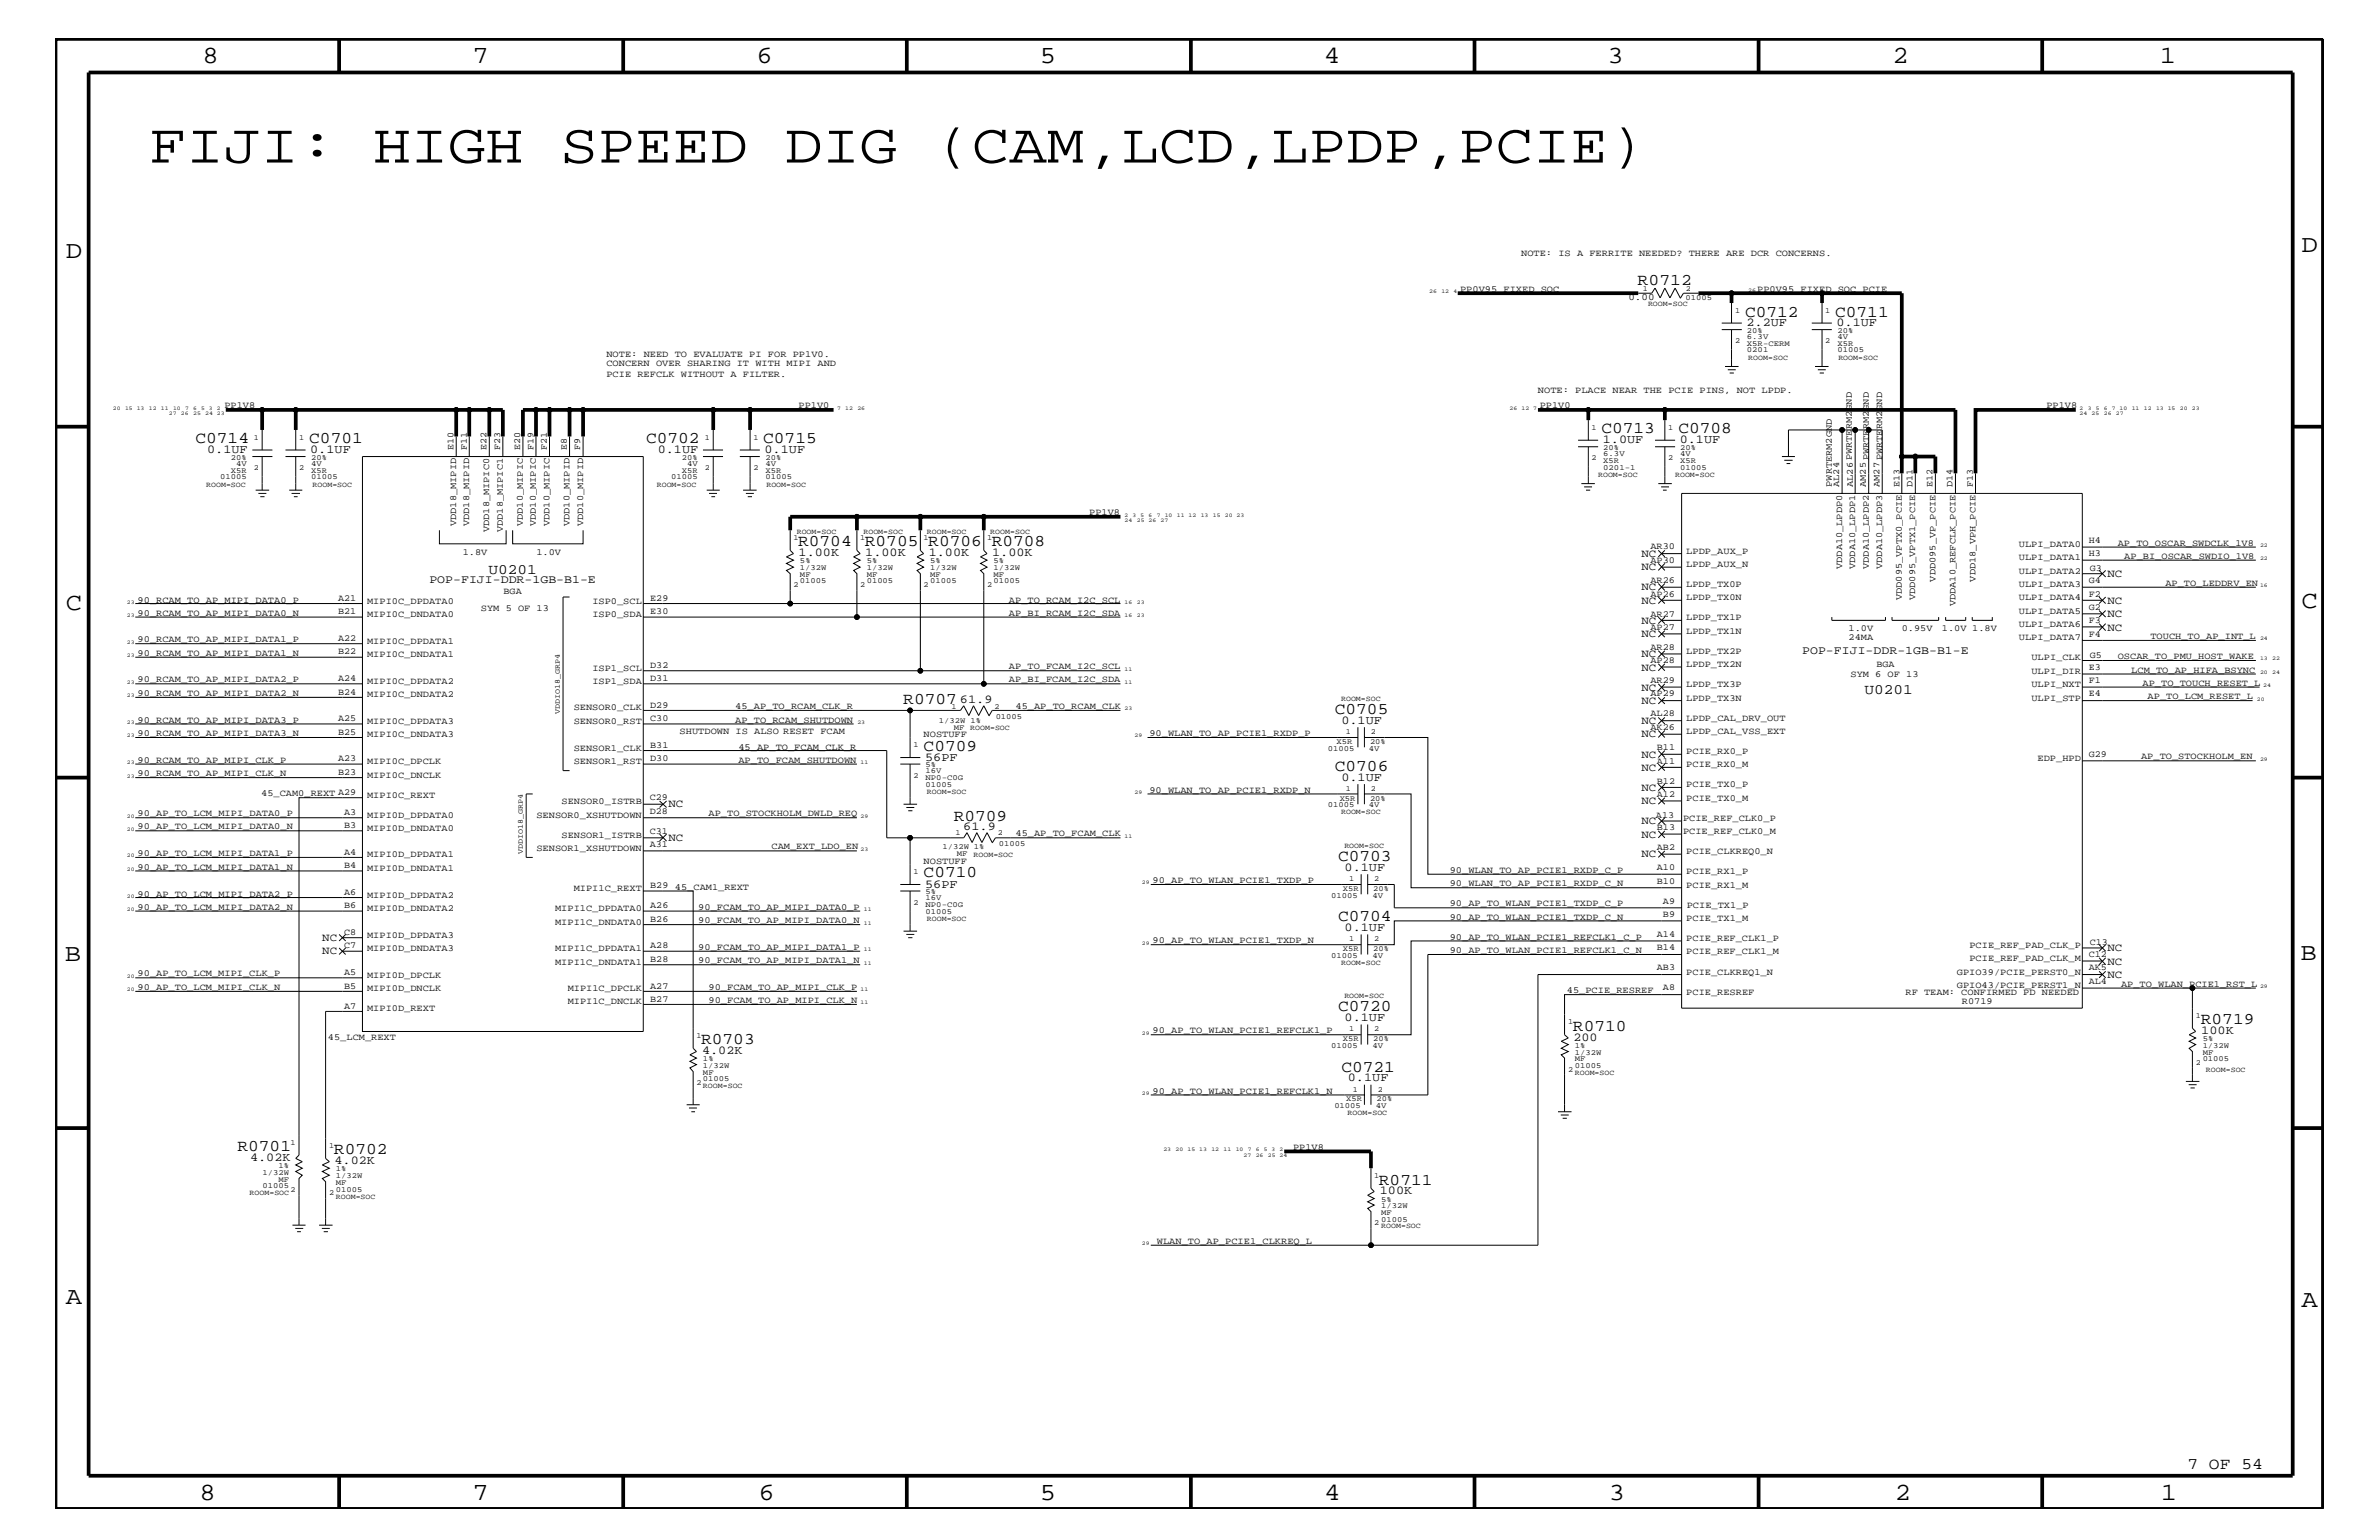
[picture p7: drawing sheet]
<svg xmlns="http://www.w3.org/2000/svg" width="432mm" height="279mm" viewBox="0 0 432 279" stroke-linecap="round" stroke-linejoin="round" font-family="sans-serif">
<defs><g id="words">
<text font-size="10.2" x="27" y="29.5">FIJI: HIGH SPEED DIG (CAM,LCD,LPDP,PCIE)</text>
<g font-size="4.5">
<text x="36.7" y="11.5">8</text>
<text x="85.8" y="11.5">7</text>
<text x="137.3" y="11.5">6</text>
<text x="188.7" y="11.5">5</text>
<text x="240.3" y="11.5">4</text>
<text x="291.8" y="11.5">3</text>
<text x="343.5" y="11.5">2</text>
<text x="392" y="11.5">1</text>
<text x="11.9" y="46.8">D</text>
<text x="417.7" y="45.7">D</text>
<text x="11.9" y="110.6">C</text>
<text x="417.7" y="110.3">C</text>
<text x="11.8" y="174.3">B</text>
<text x="417.6" y="174.2">B</text>
<text x="11.9" y="236.7">A</text>
<text x="417.7" y="237.1">A</text>
<text x="36.2" y="272.1">8</text>
<text x="85.8" y="272.1">7</text>
<text x="137.7" y="272.1">6</text>
<text x="188.7" y="272.1">5</text>
<text x="240.4" y="272.1">4</text>
<text x="292" y="272.1">3</text>
<text x="343.9" y="272.1">2</text>
<text x="392.2" y="272.1">1</text>
</g>
<g font-size="3">
<text x="297.2" y="51.7">R0712</text>
<text x="316.7" y="57.4">C0712</text>
<text x="333.1" y="57.4">C0711</text>
<text x="35.5" y="80.5">C0714</text>
<text x="56.1" y="80.5">C0701</text>
<text x="117.3" y="80.5">C0702</text>
<text x="138.5" y="80.5">C0715</text>
<text x="290.7" y="78.6">C0713</text>
<text x="304.6" y="78.6">C0708</text>
<text x="144.9" y="99.1">R0704</text>
<text x="157" y="99.1">R0705</text>
<text x="168.5" y="99.1">R0706</text>
<text x="180" y="99.1">R0708</text>
<text x="164" y="127.7">R0707</text>
<text x="242.3" y="129.6">C0705</text>
<text x="167.6" y="136.2">C0709</text>
<text x="242.3" y="139.8">C0706</text>
<text x="173.1" y="149">R0709</text>
<text x="167.6" y="159.2">C0710</text>
<text x="242.9" y="156.2">C0703</text>
<text x="242.9" y="167.1">C0704</text>
<text x="242.9" y="183.5">C0720</text>
<text x="399.5" y="185.8">R0719</text>
<text x="127.3" y="189.4">R0703</text>
<text x="285.5" y="187">R0710</text>
<text x="243.5" y="194.4">C0721</text>
<text x="43.1" y="208.8">R0701</text>
<text x="60.6" y="209.4">R0702</text>
<text x="250.3" y="214.9">R0711</text>
<text x="397" y="266.5">7 OF 54</text>
</g>
<g font-size="2.6">
<text x="88.6" y="104.1">U0201</text>
<text x="338.4" y="125.9">U0201</text>
</g>
<g font-size="2.2">
<text x="317" y="59.2">2.2UF</text>
<text x="333.3" y="59.2">0.1UF</text>
<text x="37.6" y="82.2">0.1UF</text>
<text x="56.3" y="82.2">0.1UF</text>
<text x="119.4" y="82.2">0.1UF</text>
<text x="138.8" y="82.2">0.1UF</text>
<text x="290.9" y="80.5">1.0UF</text>
<text x="304.9" y="80.5">0.1UF</text>
<text x="144.9" y="101">1.00K</text>
<text x="157.1" y="101">1.00K</text>
<text x="168.6" y="101">1.00K</text>
<text x="180.1" y="101">1.00K</text>
<text x="174.2" y="127.6">61.9</text>
<text x="243.5" y="131.3">0.1UF</text>
<text x="167.9" y="138">56PF</text>
<text x="243.5" y="141.7">0.1UF</text>
<text x="174.8" y="150.7">61.9</text>
<text x="167.9" y="161.1">56PF</text>
<text x="244.1" y="158">0.1UF</text>
<text x="244.1" y="168.9">0.1UF</text>
<text x="244.1" y="185.3">0.1UF</text>
<text x="127.4" y="191.2">4.02K</text>
<text x="285.6" y="188.8">200</text>
<text x="399.5" y="187.6">100K</text>
<text x="244.6" y="196.2">0.1UF</text>
<text x="45.4" y="210.7">4.02K</text>
<text x="60.7" y="211.3">4.02K</text>
<text x="250.4" y="216.7">100K</text>
</g>
<g font-size="2.1">
<text x="77.9" y="105.9">POP-FIJI-DDR-1GB-B1-E</text>
<text x="327.1" y="118.6">POP-FIJI-DDR-1GB-B1-E</text>
</g>
<g font-size="2">
<text x="297.9" y="101">NC</text>
<text x="297.9" y="103.5">NC</text>
<text x="297.9" y="107.1">NC</text>
<text x="382.5" y="104.7">NC</text>
<text x="297.9" y="109.5">NC</text>
<text x="297.9" y="113.1">NC</text>
<text x="382.5" y="112">NC</text>
<text x="382.5" y="109.5">NC</text>
<text x="297.9" y="115.6">NC</text>
<text x="297.9" y="119.2">NC</text>
<text x="382.5" y="114.4">NC</text>
<text x="297.9" y="121.7">NC</text>
<text x="297.9" y="125.3">NC</text>
<text x="297.9" y="127.7">NC</text>
<text x="297.9" y="131.3">NC</text>
<text x="297.9" y="133.8">NC</text>
<text x="297.9" y="137.4">NC</text>
<text x="297.9" y="139.8">NC</text>
<text x="297.9" y="143.5">NC</text>
<text x="121.3" y="146.5">NC</text>
<text x="297.9" y="145.9">NC</text>
<text x="297.9" y="149.5">NC</text>
<text x="121.3" y="152.6">NC</text>
<text x="297.9" y="152">NC</text>
<text x="297.9" y="155.6">NC</text>
<text x="58.5" y="170.7">NC</text>
<text x="58.5" y="173.2">NC</text>
<text x="382.5" y="172.6">NC</text>
<text x="382.5" y="175">NC</text>
<text x="382.5" y="177.4">NC</text>
</g>
<text font-size="1.8" x="295.6" y="54.4">0.00</text>
<g font-size="1.7">
<text x="276.1" y="46.5">NOTE: IS A FERRITE NEEDED? THERE ARE DCR CONCERNS.</text>
<text x="265" y="52.9">PP0V95_FIXED_SOC</text>
<text x="318.9" y="52.9">PP0V95_FIXED_SOC_PCIE</text>
<text x="110.1" y="64.7">NOTE: NEED TO EVALUATE PI FOR PP1V0.</text>
<text x="110.1" y="66.5">CONCERN OVER SHARING IT WITH MIPI AND</text>
<text x="110.1" y="68.4">PCIE REFCLK WITHOUT A FILTER.</text>
<text x="279.1" y="71.3">NOTE: PLACE NEAR THE PCIE PINS, NOT LPDP.</text>
<text x="40.7" y="74.1">PP1V8</text>
<text x="144.9" y="74.1">PP1V0</text>
<text x="279.5" y="74.1">PP1V0</text>
<text x="371.4" y="74.1">PP1V8</text>
<text x="82.3" y="81.6" transform="rotate(-90 82.3 81.6)">E10</text>
<text x="84.8" y="81.6" transform="rotate(-90 84.8 81.6)">F11</text>
<text x="88.3" y="81.6" transform="rotate(-90 88.3 81.6)">E22</text>
<text x="90.8" y="81.6" transform="rotate(-90 90.8 81.6)">F23</text>
<text x="94.4" y="81.6" transform="rotate(-90 94.4 81.6)">E20</text>
<text x="96.9" y="81.6" transform="rotate(-90 96.9 81.6)">F19</text>
<text x="99.2" y="81.7" transform="rotate(-90 99.2 81.7)">F21</text>
<text x="102.9" y="81.6" transform="rotate(-90 102.9 81.6)">E8</text>
<text x="105.3" y="81.6" transform="rotate(-90 105.3 81.6)">F9</text>
<text x="339.2" y="83.5" transform="rotate(-90 339.2 83.5)">PWRTERM2GND</text>
<text x="341.6" y="83.5" transform="rotate(-90 341.6 83.5)">PWRTERM2GND</text>
<text x="332.5" y="88.3" transform="rotate(-90 332.5 88.3)">PWRTERM2GND</text>
<text x="333.8" y="88.3" transform="rotate(-90 333.8 88.3)">AL24</text>
<text x="336.3" y="88.3" transform="rotate(-90 336.3 88.3)">AL26 PWRTERM2GND</text>
<text x="338.7" y="88.3" transform="rotate(-90 338.7 88.3)">AM25</text>
<text x="341.1" y="88.3" transform="rotate(-90 341.1 88.3)">AM27</text>
<text x="344.8" y="88.3" transform="rotate(-90 344.8 88.3)">E13</text>
<text x="347.1" y="88.3" transform="rotate(-90 347.1 88.3)">D11</text>
<text x="350.8" y="88.3" transform="rotate(-90 350.8 88.3)">E12</text>
<text x="354.4" y="88.3" transform="rotate(-90 354.4 88.3)">D14</text>
<text x="358.1" y="88.3" transform="rotate(-90 358.1 88.3)">F13</text>
<text x="82.8" y="95.4" transform="rotate(-90 82.8 95.4)">VDD18_MIPID</text>
<text x="85.2" y="95.4" transform="rotate(-90 85.2 95.4)">VDD18_MIPID</text>
<text x="94.9" y="95.4" transform="rotate(-90 94.9 95.4)">VDD10_MIPIC</text>
<text x="97.3" y="95.4" transform="rotate(-90 97.3 95.4)">VDD10_MIPIC</text>
<text x="99.7" y="95.4" transform="rotate(-90 99.7 95.4)">VDD10_MIPIC</text>
<text x="103.4" y="95.4" transform="rotate(-90 103.4 95.4)">VDD10_MIPID</text>
<text x="105.8" y="95.4" transform="rotate(-90 105.8 95.4)">VDD10_MIPID</text>
<text x="197.7" y="93.5">PP1V8</text>
<text x="84" y="100.6">1.8V</text>
<text x="88.8" y="96.5" transform="rotate(-90 88.8 96.5)">VDD18_MIPIC0</text>
<text x="91.3" y="96.5" transform="rotate(-90 91.3 96.5)">VDD18_MIPIC1</text>
<text x="97.4" y="100.6">1.0V</text>
<text x="299.6" y="99.7">AR30</text>
<text x="306.1" y="100.4">LPDP_AUX_P</text>
<text x="366.4" y="99.3">ULPI_DATA0</text>
<text x="366.4" y="101.6">ULPI_DATA1</text>
<text x="379.1" y="98.5">H4</text>
<text x="379.1" y="101">H3</text>
<text x="384.4" y="99">AP_TO_OSCAR_SWDCLK_1V8</text>
<text x="385.6" y="101.4">AP_BI_OSCAR_SWDIO_1V8</text>
<text x="91.4" y="107.7">BGA</text>
<text x="299.6" y="105.8">AR26</text>
<text x="299.6" y="102.1">AP30</text>
<text x="306.1" y="106.5">LPDP_TX0P</text>
<text x="306.1" y="102.9">LPDP_AUX_N</text>
<text x="334.3" y="103.2" transform="rotate(-90 334.3 103.2)">VDDA10_LPDP0</text>
<text x="336.7" y="103.2" transform="rotate(-90 336.7 103.2)">VDDA10_LPDP1</text>
<text x="339.2" y="103.2" transform="rotate(-90 339.2 103.2)">VDDA10_LPDP2</text>
<text x="341.6" y="103.2" transform="rotate(-90 341.6 103.2)">VDDA10_LPDP3</text>
<text x="351.3" y="105.5" transform="rotate(-90 351.3 105.5)">VDD095_VP_PCIE</text>
<text x="358.6" y="105.5" transform="rotate(-90 358.6 105.5)">VDD18_VPH_PCIE</text>
<text x="366.4" y="106.5">ULPI_DATA3</text>
<text x="366.4" y="104.1">ULPI_DATA2</text>
<text x="379.1" y="105.8">G4</text>
<text x="379.3" y="103.6">G3</text>
<text x="393" y="106.3">AP_TO_LEDDRV_EN</text>
<text x="25" y="109.3">90_RCAM_TO_AP_MIPI_DATA0_P</text>
<text x="25" y="111.7">90_RCAM_TO_AP_MIPI_DATA0_N</text>
<text x="61.4" y="109.1">A21</text>
<text x="61.4" y="111.4">B21</text>
<text x="66.6" y="109.5">MIPI0C_DPDATA0</text>
<text x="66.6" y="112">MIPI0C_DNDATA0</text>
<text x="87.3" y="110.8">SYM 5 OF 13</text>
<text x="107.5" y="112">ISP0_SDA</text>
<text x="107.5" y="109.5">ISP0_SCL</text>
<text x="118" y="111.4">E30</text>
<text x="118" y="109.1">E29</text>
<text x="183.1" y="111.7">AP_BI_RCAM_I2C_SDA</text>
<text x="183.1" y="109.3">AP_TO_RCAM_I2C_SCL</text>
<text x="299.6" y="108.2">AP26</text>
<text x="299.6" y="111.9">AR27</text>
<text x="306.1" y="108.9">LPDP_TX0N</text>
<text x="306.1" y="112.6">LPDP_TX1P</text>
<text x="345.2" y="108.9" transform="rotate(-90 345.2 108.9)">VDD095_VPTX0_PCIE</text>
<text x="347.6" y="108.9" transform="rotate(-90 347.6 108.9)">VDD095_VPTX1_PCIE</text>
<text x="354.9" y="110" transform="rotate(-90 354.9 110)">VDDA10_REFCLK_PCIE</text>
<text x="366.4" y="111.4">ULPI_DATA5</text>
<text x="366.4" y="113.7">ULPI_DATA6</text>
<text x="366.4" y="108.9">ULPI_DATA4</text>
<text x="379.1" y="110.6">G2</text>
<text x="379.1" y="113.1">F3</text>
<text x="379.1" y="108.2">F2</text>
<text x="25" y="119">90_RCAM_TO_AP_MIPI_DATA1_N</text>
<text x="25" y="116.5">90_RCAM_TO_AP_MIPI_DATA1_P</text>
<text x="61.4" y="118.7">B22</text>
<text x="61.4" y="116.4">A22</text>
<text x="66.6" y="119.2">MIPI0C_DNDATA1</text>
<text x="66.6" y="116.8">MIPI0C_DPDATA1</text>
<text x="299.6" y="114.2">AP27</text>
<text x="299.6" y="117.9">AR28</text>
<text x="306.1" y="115">LPDP_TX1N</text>
<text x="306.1" y="118.6">LPDP_TX2P</text>
<text x="335.5" y="116.2">24MA</text>
<text x="335.5" y="114.4">1.0V</text>
<text x="345.2" y="114.4">0.95V</text>
<text x="352.5" y="114.4">1.0V 1.8V</text>
<text x="366.4" y="116.2">ULPI_DATA7</text>
<text x="368.7" y="119.8">ULPI_CLK</text>
<text x="379.1" y="115.5">F4</text>
<text x="379.3" y="119.3">G5</text>
<text x="384.4" y="119.6">OSCAR_TO_PMU_HOST_WAKE</text>
<text x="390.3" y="115.9">TOUCH_TO_AP_INT_L</text>
<text x="25" y="123.8">90_RCAM_TO_AP_MIPI_DATA2_P</text>
<text x="61.4" y="123.6">A24</text>
<text x="66.6" y="124.1">MIPI0C_DPDATA2</text>
<text x="107.5" y="124.1">ISP1_SDA</text>
<text x="107.5" y="121.7">ISP1_SCL</text>
<text x="118" y="123.6">D31</text>
<text x="118" y="121.2">D32</text>
<text x="183.1" y="123.8">AP_BI_FCAM_I2C_SDA</text>
<text x="183.1" y="121.4">AP_TO_FCAM_I2C_SCL</text>
<text x="299.6" y="120.3">AP28</text>
<text x="299.6" y="124">AR29</text>
<text x="306.1" y="121">LPDP_TX2N</text>
<text x="306.1" y="124.7">LPDP_TX3P</text>
<text x="335.9" y="122.9">SYM 6 OF 13</text>
<text x="340.6" y="121">BGA</text>
<text x="368.7" y="122.3">ULPI_DIR</text>
<text x="368.7" y="124.7">ULPI_NXT</text>
<text x="379.1" y="121.5">E3</text>
<text x="379.1" y="124">F1</text>
<text x="386.8" y="122">LCM_TO_AP_HIFA_BSYNC</text>
<text x="388.9" y="124.4">AP_TO_TOUCH_RESET_L</text>
<text x="25" y="126.3">90_RCAM_TO_AP_MIPI_DATA2_N</text>
<text x="25" y="131.1">90_RCAM_TO_AP_MIPI_DATA3_P</text>
<text x="61.4" y="126">B24</text>
<text x="61.4" y="130.8">A25</text>
<text x="66.6" y="126.5">MIPI0C_DNDATA2</text>
<text x="66.6" y="131.3">MIPI0C_DPDATA3</text>
<text x="104.1" y="131.3">SENSOR0_RST</text>
<text x="104.1" y="128.9">SENSOR0_CLK</text>
<text x="118" y="130.8">C30</text>
<text x="118" y="128.5">D29</text>
<text x="133.4" y="131.1">AP_TO_RCAM_SHUTDOWN</text>
<text x="133.4" y="128.7">45_AP_TO_RCAM_CLK_R</text>
<text x="184.3" y="128.7">45_AP_TO_RCAM_CLK</text>
<text x="299.6" y="130">AL28</text>
<text x="299.6" y="126.4">AP29</text>
<text x="306.1" y="127.1">LPDP_TX3N</text>
<text x="306.1" y="130.8">LPDP_CAL_DRV_OUT</text>
<text x="368.7" y="127.1">ULPI_STP</text>
<text x="379.1" y="126.4">E4</text>
<text x="389.8" y="126.9">AP_TO_LCM_RESET_L</text>
<text x="25" y="133.5">90_RCAM_TO_AP_MIPI_DATA3_N</text>
<text x="61.4" y="133.3">B25</text>
<text x="66.6" y="133.8">MIPI0C_DNDATA3</text>
<text x="104.1" y="136.2">SENSOR1_CLK</text>
<text x="118" y="135.7">B31</text>
<text x="123.4" y="133.2">SHUTDOWN IS ALSO RESET FCAM</text>
<text x="134" y="136">45_AP_TO_FCAM_CLK_R</text>
<text x="167.6" y="133.8">NOSTUFF</text>
<text x="208.6" y="133.5">90_WLAN_TO_AP_PCIE1_RXDP_P</text>
<text x="299.6" y="132.4">AK26</text>
<text x="300.7" y="136.1">B11</text>
<text x="306.1" y="133.2">LPDP_CAL_VSS_EXT</text>
<text x="306.1" y="136.8">PCIE_RX0_P</text>
<text x="379.1" y="137.3">G29</text>
<text x="388.6" y="137.8">AP_TO_STOCKHOLM_EN</text>
<text x="25" y="138.4">90_RCAM_TO_AP_MIPI_CLK_P</text>
<text x="25" y="140.8">90_RCAM_TO_AP_MIPI_CLK_N</text>
<text x="61.4" y="138.1">A23</text>
<text x="61.4" y="140.6">B23</text>
<text x="66.6" y="138.6">MIPI0C_DPCLK</text>
<text x="66.6" y="141.1">MIPI0C_DNCLK</text>
<text x="104.1" y="138.6">SENSOR1_RST</text>
<text x="118" y="138.1">D30</text>
<text x="134" y="138.4">AP_TO_FCAM_SHUTDOWN</text>
<text x="208.6" y="143.9">90_WLAN_TO_AP_PCIE1_RXDP_N</text>
<text x="300.7" y="138.5">A11</text>
<text x="300.7" y="142.2">B12</text>
<text x="306.1" y="139.2">PCIE_RX0_M</text>
<text x="306.1" y="142.9">PCIE_TX0_P</text>
<text x="369.8" y="138">EDP_HPD</text>
<text x="25" y="148.1">90_AP_TO_LCM_MIPI_DATA0_P</text>
<text x="47.4" y="144.5">45_CAM0_REXT A29</text>
<text x="62.5" y="147.9">A3</text>
<text x="66.6" y="148.4">MIPI0D_DPDATA0</text>
<text x="66.6" y="144.7">MIPI0C_REXT</text>
<text x="97.4" y="148.4">SENSOR0_XSHUTDOWN</text>
<text x="101.9" y="145.9">SENSOR0_ISTRB</text>
<text x="117.9" y="145.1">C29</text>
<text x="117.9" y="147.6">D28</text>
<text x="128.6" y="148.1">AP_TO_STOCKHOLM_DWLD_REQ</text>
<text x="300.6" y="148.4">A13</text>
<text x="300.7" y="144.6">A12</text>
<text x="305.5" y="149">PCIE_REF_CLK0_P</text>
<text x="306.1" y="145.3">PCIE_TX0_M</text>
<text x="25" y="155.4">90_AP_TO_LCM_MIPI_DATA1_P</text>
<text x="25" y="150.5">90_AP_TO_LCM_MIPI_DATA0_N</text>
<text x="62.5" y="150.2">B3</text>
<text x="62.5" y="155.1">A4</text>
<text x="66.6" y="150.7">MIPI0D_DNDATA0</text>
<text x="66.6" y="155.6">MIPI0D_DPDATA1</text>
<text x="97.4" y="154.4">SENSOR1_XSHUTDOWN</text>
<text x="101.9" y="152">SENSOR1_ISTRB</text>
<text x="117.9" y="151.2">C31</text>
<text x="117.9" y="153.7">A31</text>
<text x="140" y="154.1">CAM_EXT_LDO_EN</text>
<text x="184.3" y="151.8">45_AP_TO_FCAM_CLK</text>
<text x="300.7" y="150.7">B13</text>
<text x="300.7" y="154.3">AB2</text>
<text x="305.5" y="151.3">PCIE_REF_CLK0_M</text>
<text x="306.1" y="155">PCIE_CLKREQ0_N</text>
<text x="25" y="157.8">90_AP_TO_LCM_MIPI_DATA1_N</text>
<text x="62.5" y="157.5">B4</text>
<text x="66.6" y="158">MIPI0D_DNDATA1</text>
<text x="104.1" y="161.7">MIPI1C_REXT</text>
<text x="118" y="161.1">B29</text>
<text x="122.5" y="161.4">45_CAM1_REXT</text>
<text x="167.6" y="156.8">NOSTUFF</text>
<text x="209.2" y="160.2">90_AP_TO_WLAN_PCIE1_TXDP_P</text>
<text x="263.1" y="158.4">90_WLAN_TO_AP_PCIE1_RXDP_C_P</text>
<text x="263.1" y="160.8">90_WLAN_TO_AP_PCIE1_RXDP_C_N</text>
<text x="300.7" y="160.3">B10</text>
<text x="300.7" y="157.9">A10</text>
<text x="306.1" y="161.1">PCIE_RX1_M</text>
<text x="306.1" y="158.6">PCIE_RX1_P</text>
<text x="25" y="165">90_AP_TO_LCM_MIPI_DATA2_N</text>
<text x="25" y="162.7">90_AP_TO_LCM_MIPI_DATA2_P</text>
<text x="62.5" y="164.8">B6</text>
<text x="62.5" y="162.4">A6</text>
<text x="66.6" y="165.3">MIPI0D_DNDATA2</text>
<text x="66.6" y="162.8">MIPI0D_DPDATA2</text>
<text x="100.8" y="167.8">MIPI1C_DNDATA0</text>
<text x="100.8" y="165.3">MIPI1C_DPDATA0</text>
<text x="118" y="167.2">B26</text>
<text x="118" y="164.8">A26</text>
<text x="126.7" y="167.5">90_FCAM_TO_AP_MIPI_DATA0_N</text>
<text x="126.7" y="165">90_FCAM_TO_AP_MIPI_DATA0_P</text>
<text x="263.1" y="164.5">90_AP_TO_WLAN_PCIE1_TXDP_C_P</text>
<text x="263.1" y="166.9">90_AP_TO_WLAN_PCIE1_TXDP_C_N</text>
<text x="301.8" y="163.9">A9</text>
<text x="301.8" y="166.4">B9</text>
<text x="306.1" y="167.1">PCIE_TX1_M</text>
<text x="306.2" y="164.7">PCIE_TX1_P</text>
<text x="62.5" y="169.7">C8</text>
<text x="62.5" y="172.1">C7</text>
<text x="66.6" y="170.1">MIPI0D_DPDATA3</text>
<text x="66.6" y="172.6">MIPI0D_DNDATA3</text>
<text x="100.8" y="172.6">MIPI1C_DPDATA1</text>
<text x="118" y="172.1">A28</text>
<text x="126.7" y="172.3">90_FCAM_TO_AP_MIPI_DATA1_P</text>
<text x="209.2" y="171.1">90_AP_TO_WLAN_PCIE1_TXDP_N</text>
<text x="263.1" y="172.9">90_AP_TO_WLAN_PCIE1_REFCLK1_C_N</text>
<text x="263.1" y="170.5">90_AP_TO_WLAN_PCIE1_REFCLK1_C_P</text>
<text x="300.7" y="172.4">B14</text>
<text x="300.7" y="170">A14</text>
<text x="306.1" y="173.2">PCIE_REF_CLK1_M</text>
<text x="306.1" y="170.7">PCIE_REF_CLK1_P</text>
<text x="357.5" y="172">PCIE_REF_PAD_CLK_P</text>
<text x="379.1" y="173.7">C12</text>
<text x="379.3" y="171.5">C13</text>
<text x="25" y="177.2">90_AP_TO_LCM_MIPI_CLK_P</text>
<text x="25" y="179.6">90_AP_TO_LCM_MIPI_CLK_N</text>
<text x="62.5" y="179.4">B5</text>
<text x="62.5" y="176.9">A5</text>
<text x="66.6" y="179.9">MIPI0D_DNCLK</text>
<text x="66.6" y="177.4">MIPI0D_DPCLK</text>
<text x="100.8" y="175">MIPI1C_DNDATA1</text>
<text x="103" y="179.9">MIPI1C_DPCLK</text>
<text x="118" y="174.5">B28</text>
<text x="118" y="179.4">A27</text>
<text x="126.7" y="174.8">90_FCAM_TO_AP_MIPI_DATA1_N</text>
<text x="128.6" y="179.6">90_FCAM_TO_AP_MIPI_CLK_P</text>
<text x="300.7" y="176.1">AB3</text>
<text x="301.8" y="179.7">A8</text>
<text x="306.1" y="176.8">PCIE_CLKREQ1_N</text>
<text x="355.2" y="179.3">GPIO43/PCIE_PERST1_N</text>
<text x="355.2" y="176.8">GPIO39/PCIE_PERST0_N</text>
<text x="357.5" y="174.4">PCIE_REF_PAD_CLK_M</text>
<text x="379.1" y="178.5">AL4</text>
<text x="379.1" y="176.1">AK5</text>
<text x="385" y="179">AP_TO_WLAN_PCIE1_RST_L</text>
<text x="62.5" y="183">A7</text>
<text x="66.6" y="183.5">MIPI0D_REXT</text>
<text x="103" y="182.2">MIPI1C_DNCLK</text>
<text x="118" y="181.8">B27</text>
<text x="128.6" y="182.1">90_FCAM_TO_AP_MIPI_CLK_N</text>
<text x="284.4" y="180.2">45_PCIE_RESREF</text>
<text x="306.1" y="180.5">PCIE_RESREF</text>
<text x="345.9" y="180.5">RF TEAM: CONFIRMED PD NEEDED</text>
<text x="356.1" y="182.2">R0719</text>
<text x="59.5" y="188.7">45_LCM_REXT</text>
<text x="209.2" y="187.5">90_AP_TO_WLAN_PCIE1_REFCLK1_P</text>
<text x="209.2" y="198.4">90_AP_TO_WLAN_PCIE1_REFCLK1_N</text>
<text x="234.7" y="208.7">PP1V8</text>
<text x="210" y="225.7">WLAN_TO_AP_PCIE1_CLKREQ_L</text>
</g>
<g font-size="1.4">
<text x="298.2" y="52.8">1</text>
<text x="306" y="52.8">2</text>
<text x="299.1" y="55.6">ROOM=SOC</text>
<text x="305.9" y="54.4">01005</text>
<text x="315" y="56.8">1</text>
<text x="331.3" y="56.8">1</text>
<text x="315" y="62.3">2</text>
<text x="317.1" y="60.4">20%</text>
<text x="317.1" y="61.5">6.3V</text>
<text x="317.1" y="62.8">X5R-CERM</text>
<text x="317.1" y="64">0201</text>
<text x="317.3" y="65.3">ROOM=SOC</text>
<text x="331.3" y="62.3">2</text>
<text x="333.5" y="64">01005</text>
<text x="333.5" y="61.5">4V</text>
<text x="333.5" y="62.8">X5R</text>
<text x="333.5" y="60.4">20%</text>
<text x="333.7" y="65.3">ROOM=SOC</text>
<text x="41.9" y="83.5">20%</text>
<text x="46.1" y="79.9">1</text>
<text x="54.3" y="79.9">1</text>
<text x="56.5" y="83.5">20%</text>
<text x="123.8" y="83.5">20%</text>
<text x="127.9" y="79.9">1</text>
<text x="136.7" y="79.9">1</text>
<text x="138.9" y="83.5">20%</text>
<text x="288.9" y="83.5">2</text>
<text x="288.9" y="78">1</text>
<text x="291" y="83.9">X5R</text>
<text x="291" y="81.6">20%</text>
<text x="291" y="82.7">6.3V</text>
<text x="302.8" y="83.5">2</text>
<text x="302.8" y="78">1</text>
<text x="305" y="82.7">4V</text>
<text x="305" y="83.9">X5R</text>
<text x="305" y="81.6">20%</text>
<text x="37.4" y="88.3">ROOM=SOC</text>
<text x="40" y="87">01005</text>
<text x="41.9" y="85.8">X5R</text>
<text x="42.8" y="84.5">4V</text>
<text x="46.1" y="85.3">2</text>
<text x="54.3" y="85.3">2</text>
<text x="56.5" y="87">01005</text>
<text x="56.5" y="84.5">4V</text>
<text x="56.5" y="85.8">X5R</text>
<text x="56.7" y="88.3">ROOM=SOC</text>
<text x="119.2" y="88.3">ROOM=SOC</text>
<text x="121.8" y="87">01005</text>
<text x="123.8" y="85.8">X5R</text>
<text x="124.7" y="84.5">4V</text>
<text x="127.9" y="85.3">2</text>
<text x="136.7" y="85.3">2</text>
<text x="138.9" y="85.8">X5R</text>
<text x="138.9" y="84.5">4V</text>
<text x="138.9" y="87">01005</text>
<text x="139.1" y="88.3">ROOM=SOC</text>
<text x="290.1" y="86.5">ROOM=SOC</text>
<text x="291" y="85.2">0201-1</text>
<text x="304" y="86.5">ROOM=SOC</text>
<text x="305" y="85.2">01005</text>
<text x="144" y="98">1</text>
<text x="144.6" y="96.8">ROOM=SOC</text>
<text x="156.1" y="98">1</text>
<text x="156.7" y="96.8">ROOM=SOC</text>
<text x="167.6" y="98">1</text>
<text x="168.2" y="96.8">ROOM=SOC</text>
<text x="179.2" y="98">1</text>
<text x="179.7" y="96.8">ROOM=SOC</text>
<text x="144" y="106.5">2</text>
<text x="145.2" y="104.7">MF</text>
<text x="145.2" y="102.2">5%</text>
<text x="145.2" y="103.5">1/32W</text>
<text x="145.2" y="105.9">01005</text>
<text x="156.1" y="106.5">2</text>
<text x="157.3" y="104.7">MF</text>
<text x="157.3" y="102.2">5%</text>
<text x="157.3" y="103.5">1/32W</text>
<text x="157.3" y="105.9">01005</text>
<text x="167.6" y="106.5">2</text>
<text x="168.8" y="104.7">MF</text>
<text x="168.8" y="102.2">5%</text>
<text x="168.8" y="103.5">1/32W</text>
<text x="168.8" y="105.9">01005</text>
<text x="179.2" y="106.5">2</text>
<text x="180.3" y="104.7">MF</text>
<text x="180.3" y="102.2">5%</text>
<text x="180.3" y="103.5">1/32W</text>
<text x="180.3" y="105.9">01005</text>
<text x="101.6" y="129.6" transform="rotate(-90 101.6 129.6)">VDDIO18_GRP4</text>
<text x="170.4" y="131.1">1/32W 1%</text>
<text x="172.7" y="128.6">1</text>
<text x="180.5" y="128.6">2</text>
<text x="180.7" y="130.5">01005</text>
<text x="243.4" y="127.1">ROOM=SOC</text>
<text x="165.8" y="135.6">1</text>
<text x="173.1" y="132.4">MF</text>
<text x="176.1" y="132.5">ROOM=SOC</text>
<text x="241" y="136.2">01005</text>
<text x="242.6" y="135">X5R</text>
<text x="244.3" y="133.2">1</text>
<text x="248.5" y="136.2">4V</text>
<text x="248.7" y="135">20%</text>
<text x="248.8" y="133.2">2</text>
<text x="165.8" y="141.1">2</text>
<text x="168" y="140.3">16V</text>
<text x="168" y="141.5">NP0-C0G</text>
<text x="168" y="139.2">5%</text>
<text x="168" y="142.8">01005</text>
<text x="244.3" y="143.5">1</text>
<text x="248.8" y="143.5">2</text>
<text x="168.2" y="144">ROOM=SOC</text>
<text x="241" y="146.5">01005</text>
<text x="243.2" y="145.3">X5R</text>
<text x="243.4" y="147.7">ROOM=SOC</text>
<text x="248.5" y="146.5">4V</text>
<text x="248.7" y="145.3">20%</text>
<text x="94.9" y="155" transform="rotate(-90 94.9 155)">VDDIO18_GRP4</text>
<text x="171.1" y="154.1">1/32W 1%</text>
<text x="173.4" y="151.6">1</text>
<text x="173.7" y="155.4">MF</text>
<text x="176.7" y="155.6">ROOM=SOC</text>
<text x="181.1" y="151.6">2</text>
<text x="181.3" y="153.5">01005</text>
<text x="244" y="153.8">ROOM=SOC</text>
<text x="165.8" y="158.6">1</text>
<text x="243.8" y="161.7">X5R</text>
<text x="244.9" y="159.9">1</text>
<text x="249.3" y="161.7">20%</text>
<text x="249.4" y="159.9">2</text>
<text x="165.8" y="164.1">2</text>
<text x="168" y="163.4">16V</text>
<text x="168" y="164.5">NP0-C0G</text>
<text x="168" y="162.2">5%</text>
<text x="168" y="165.8">01005</text>
<text x="168.2" y="167.1">ROOM=SOC</text>
<text x="241.6" y="162.8">01005</text>
<text x="249.1" y="162.8">4V</text>
<text x="241.6" y="173.8">01005</text>
<text x="243.8" y="172.6">X5R</text>
<text x="244.9" y="170.7">1</text>
<text x="249.1" y="173.8">4V</text>
<text x="249.3" y="172.6">20%</text>
<text x="249.4" y="170.7">2</text>
<text x="243.4" y="175">ROOM=SOC</text>
<text x="244" y="181">ROOM=SOC</text>
<text x="284.7" y="185.9">1</text>
<text x="398.5" y="184.7">1</text>
<text x="126.4" y="188.3">1</text>
<text x="241.6" y="190.2">01005</text>
<text x="243.8" y="188.9">X5R</text>
<text x="244.9" y="187.1">1</text>
<text x="249.1" y="190.2">4V</text>
<text x="249.3" y="188.9">20%</text>
<text x="249.4" y="187.1">2</text>
<text x="285.8" y="190.2">1%</text>
<text x="285.8" y="191.4">1/32W</text>
<text x="399.8" y="190.2">1/32W</text>
<text x="399.8" y="188.9">5%</text>
<text x="399.8" y="191.4">MF</text>
<text x="126.4" y="196.8">2</text>
<text x="127.6" y="192.6">1%</text>
<text x="127.6" y="195">MF</text>
<text x="127.6" y="197.4">ROOM=SOC</text>
<text x="127.6" y="193.7">1/32W</text>
<text x="127.6" y="196.2">01005</text>
<text x="284.7" y="194.4">2</text>
<text x="285.8" y="192.6">MF</text>
<text x="285.8" y="195">ROOM=SOC</text>
<text x="285.8" y="193.7">01005</text>
<text x="398.5" y="193.2">2</text>
<text x="399.8" y="192.6">01005</text>
<text x="400.4" y="194.4">ROOM=SOC</text>
<text x="242.2" y="201">01005</text>
<text x="244.3" y="199.8">X5R</text>
<text x="244.6" y="202.3">ROOM=SOC</text>
<text x="245.5" y="198.1">1</text>
<text x="249.7" y="201">4V</text>
<text x="249.9" y="199.8">20%</text>
<text x="250.1" y="198.1">2</text>
<text x="52.7" y="207.7">1</text>
<text x="59.8" y="208.3">1</text>
<text x="47.7" y="213.2">1/32W</text>
<text x="47.7" y="215.6">01005</text>
<text x="50.5" y="214.4">MF</text>
<text x="50.5" y="211.9">1%</text>
<text x="61" y="212.5">1%</text>
<text x="61" y="215">MF</text>
<text x="61" y="213.8">1/32W</text>
<text x="249.4" y="213.8">1</text>
<text x="45.3" y="216.9">ROOM=SOC</text>
<text x="52.7" y="216.2">2</text>
<text x="59.8" y="216.9">2</text>
<text x="61" y="217.5">ROOM=SOC</text>
<text x="61" y="216.2">01005</text>
<text x="250.7" y="221.7">01005</text>
<text x="250.7" y="219.2">1/32W</text>
<text x="250.7" y="218">5%</text>
<text x="250.7" y="220.4">MF</text>
<text x="249.4" y="222.3">2</text>
<text x="250.7" y="222.9">ROOM=SOC</text>
</g>
<g font-size="1">
<text x="259.4" y="53.2">26</text>
<text x="261.6" y="53.2">12</text>
<text x="263.8" y="53.2">4</text>
<text x="317.3" y="52.9">26</text>
<text x="20.5" y="74.4">20</text>
<text x="22.7" y="74.4">15 13</text>
<text x="27" y="74.4">12</text>
<text x="29.2" y="74.4">11</text>
<text x="30.6" y="75.2">27</text>
<text x="31.4" y="74.4">10</text>
<text x="32.9" y="75.2">26</text>
<text x="33.6" y="74.4">7</text>
<text x="35.1" y="75.2">25</text>
<text x="35.1" y="74.4">6</text>
<text x="36.5" y="74.4">5</text>
<text x="37.3" y="75.2">24 23</text>
<text x="37.9" y="74.4">3</text>
<text x="39.4" y="74.4">2</text>
<text x="152" y="74.4">7</text>
<text x="153.4" y="74.4">12</text>
<text x="155.6" y="74.4">26</text>
<text x="274" y="74.4">26</text>
<text x="276.2" y="74.4">12 7</text>
<text x="377.4" y="75.2">24</text>
<text x="377.4" y="74.4">2</text>
<text x="379" y="74.4">3</text>
<text x="379.6" y="75.2">25</text>
<text x="380.4" y="74.4">5</text>
<text x="381.8" y="75.2">26</text>
<text x="381.8" y="74.4">6</text>
<text x="383.3" y="74.4">7</text>
<text x="384" y="75.2">27</text>
<text x="384.7" y="74.4">10</text>
<text x="386.9" y="74.4">11</text>
<text x="389.1" y="74.4">12</text>
<text x="391.3" y="74.4">13 15</text>
<text x="395.6" y="74.4">20</text>
<text x="397.8" y="74.4">23</text>
<text x="204.1" y="93.8">2</text>
<text x="204.1" y="94.7">24</text>
<text x="205.6" y="93.8">3</text>
<text x="206.3" y="94.7">25 26</text>
<text x="207" y="93.8">5</text>
<text x="208.4" y="93.8">6</text>
<text x="210" y="93.8">7</text>
<text x="210.7" y="94.7">27</text>
<text x="211.4" y="93.8">10</text>
<text x="213.6" y="93.8">11 12</text>
<text x="217.9" y="93.8">13</text>
<text x="220.1" y="93.8">15</text>
<text x="222.3" y="93.8">20 23</text>
<text x="410.2" y="99.3">22</text>
<text x="410.2" y="101.6">22</text>
<text x="410.2" y="106.5">16</text>
<text x="23" y="109.5">23</text>
<text x="23" y="112">23</text>
<text x="204.1" y="112">16</text>
<text x="204.1" y="109.5">16</text>
<text x="206.3" y="112">23</text>
<text x="206.3" y="109.5">23</text>
<text x="23" y="119.2">23</text>
<text x="23" y="116.8">23</text>
<text x="410.2" y="119.8">13</text>
<text x="410.2" y="116.2">24</text>
<text x="412.4" y="119.8">22</text>
<text x="23" y="124.1">23</text>
<text x="204.1" y="121.7">11</text>
<text x="204.1" y="124.1">11</text>
<text x="410.2" y="122.3">20</text>
<text x="410.8" y="124.7">24</text>
<text x="412.4" y="122.3">24</text>
<text x="23" y="126.5">23</text>
<text x="23" y="131.3">23</text>
<text x="155.6" y="131.3">23</text>
<text x="204.1" y="128.9">23</text>
<text x="409.6" y="127.1">20</text>
<text x="23" y="133.8">23</text>
<text x="205.9" y="133.8">29</text>
<text x="23" y="138.6">23</text>
<text x="23" y="141.1">23</text>
<text x="156.2" y="138.6">11</text>
<text x="410.2" y="138">29</text>
<text x="23" y="148.4">20</text>
<text x="156.2" y="148.4">29</text>
<text x="205.9" y="144">29</text>
<text x="23" y="155.6">20</text>
<text x="23" y="150.7">20</text>
<text x="156.2" y="154.4">23</text>
<text x="204.1" y="152">11</text>
<text x="23" y="158">20</text>
<text x="207.3" y="160.5">29</text>
<text x="23" y="165.3">20</text>
<text x="23" y="162.8">20</text>
<text x="156.8" y="167.8">11</text>
<text x="156.8" y="165.3">11</text>
<text x="156.8" y="172.6">11</text>
<text x="207.3" y="171.4">29</text>
<text x="23" y="177.4">20</text>
<text x="23" y="179.9">20</text>
<text x="156.2" y="179.9">11</text>
<text x="156.8" y="175">11</text>
<text x="410.2" y="179.3">29</text>
<text x="156.2" y="182.2">11</text>
<text x="207.3" y="187.7">29</text>
<text x="207.3" y="198.7">29</text>
<text x="211.2" y="208.9">23</text>
<text x="213.4" y="208.9">20</text>
<text x="215.6" y="208.9">15 13</text>
<text x="219.9" y="208.9">12</text>
<text x="222.1" y="208.9">11</text>
<text x="224.3" y="208.9">10</text>
<text x="225.7" y="209.8">27</text>
<text x="226.5" y="208.9">7</text>
<text x="227.9" y="208.9">6</text>
<text x="227.9" y="209.8">26</text>
<text x="229.4" y="208.9">5</text>
<text x="230.1" y="209.8">25 24</text>
<text x="230.8" y="208.9">3</text>
<text x="232.2" y="208.9">2</text>
<text x="207.3" y="225.9">29</text>
</g>
</g></defs>
<g fill="none" stroke="#000" stroke-width=".18">
<path d="M297.3 53.2h2.5l.6-.9 .9 1.7 .9-1.7 .9 1.7 .9-1.7 1 1.7M308.3 53.2h-2.7l-.6 .9M312.5 59.8h3.6M312.5 58.6h3.6M314.3 55v3.6M314.3 59.8v6.7M328.8 59.8h3.7M328.8 58.6h3.7M330.7 55v3.6M330.7 59.8v6.7M47.6 78v3.6M53.7 78v3.6"/>
<path d="M82.8 79.2v3.6M85.2 79.2v3.6M88.8 79.2v3.6M91.3 79.2v3.6M94.9 79.2v3.6M97.3 79.2v3.6M99.7 79.2v3.6M103.4 79.2v3.6M105.8 79.2v3.6M129.5 78v3.6M136.1 78v3.6M286.4 79.9h3.7"/>
<path d="M288.3 76.2v3.7M300.4 79.9h3.6M302.2 76.2v3.7M313.1 66.5h2.5M313.6 67.1h1.4M313.9 67.7h.8M329.4 66.5h2.5M329.9 67.1h1.5M330.3 67.7h.7M334.3 78v11.5M336.7 78v11.5M339.2 78v11.5"/>
<path d="M45.8 82.8h3.6M45.8 81.6h3.6M46.4 88.9h2.5M46.9 89.5h1.4M47.2 90.1h.8M47.6 82.8v6.1M51.8 82.8h3.7M51.8 81.6h3.7M52.5 88.9h2.4M52.9 89.5h1.5M53.3 90.1h.7M53.7 82.8v6.1"/>
<path d="M65.8 82.8h51v104.3h-51zM79.8 96.2v2.5h12.1v-2.5M93 96.2v2.5h12.8v-2.5M127.6 82.8h3.6M127.6 81.6h3.6M128.3 88.9h2.3M128.7 89.5h1.4M129.1 90.1h.7M129.5 82.8v6.1M134.3 82.8h3.6M134.3 81.6h3.6M134.9 88.9h2.4"/>
<path d="M135.4 89.5h1.4M135.7 90.1h.8M136.1 82.8v6.1M143.4 96.2v3.7l.6 .5-1.3 .6 1.3 .6-1.3 .6 1.3 .7-1.3 .6 .7 .6v5.4h60M155.5 96.2v3.7l.6 .5-1.2 .6 1.2 .6-1.2 .6 1.2 .7-1.2 .6 .6 .6v7.9h47.9M167 96.2v3.7l.6 .5-1.1 .6 1.1 .6-1.1 .6 1.1 .7-1.1 .6 .5 .6v17.6h-50.2M178.6 96.2v3.7l.6 .5-1.2 .6 1.2 .6-1.2 .6 1.2 .7-1.2 .6 .6 .6v20h24.8M286.4 81.1h3.7M287 87.7h2.5M287.5 88.3h1.5M287.9 88.9h.7M288.3 81.1v6.6"/>
<path d="M300.4 81.1h3.6M301 87.7h2.4M301 99.9l1.2 1.1M301.5 88.3h1.4M301.8 88.9h.7M302.2 81.1v6.6M302.2 99.9l-1.2 1.1M305.2 89.5h72.8v93.4h-72.8zM323.4 82.8h2.4M323.9 83.5h1.5M324.3 84.1h.7M324.6 82.8v-4.8h17v11.5"/>
<path d="M345.2 85.9v3.6M347.6 85.9v3.6M351.3 85.9v3.6M354.9 85.9v3.6M358.6 85.9v3.6M378 99.3h31.4M24.6 112h41.2M24.6 109.5h41.2M24.6 119.2h41.2M24.6 116.8h41.2M103.4 108.3h-1.2v31.5h1.2M116.8 112h38.7"/>
<path d="M116.8 109.5h26.6M301 102.2l1.2 1.3M301 105.9l1.2 1.2M301 108.3l1.2 1.2M301 112l1.2 1.1M301 114.4l1.2 1.2M301 118.1l1.2 1.1M301.6 108.9h3.6M301.6 106.5h3.6M301.6 100.4h3.6M301.6 112.6h3.6M301.6 115h3.6"/>
<path d="M301.6 118.6h3.6M301.6 102.9h3.6M302.2 102.2l-1.2 1.3M302.2 105.9l-1.2 1.2M302.2 108.3l-1.2 1.2M302.2 112l-1.2 1.1M302.2 114.4l-1.2 1.2M302.2 118.1l-1.2 1.1M332.5 112v.6h9.7v-.6M343.4 112v.6h8.5v-.6M353.1 112v.6h3.7v-.6M358 112v.6h3.6v-.6"/>
<path d="M378 111.4h3.6M378 113.7h3.6M378 101.6h31.4M378 108.9h3.6M378 106.5h31.4M378 104.1h3.6M378 116.2h31.4M378 119.8h31.4M381 110.8l1.2 1.2M381 113.1l1.2 1.3M381 108.3l1.2 1.2M381 103.5l1.2 1.2"/>
<path d="M382.2 110.8l-1.2 1.2M382.2 113.1l-1.2 1.3M382.2 108.3l-1.2 1.2M382.2 103.5l-1.2 1.2M24.6 138.6h41.2M24.6 133.8h41.2M24.6 124.1h41.2M24.6 131.3h41.2M24.6 126.5h41.2M116.8 138.6h38.7M116.8 136.2h44.2v15.8h13.9l.6-.9 .9 1.8 .9-1.8 .9 1.8 1-1.8 .9 1.8M116.8 128.9h57.5l.6-.9 1 1.8 .8-1.8 .9 1.8 1-1.8 .9 1.8"/>
<path d="M116.8 124.1h61.8M116.8 131.3h38.1M163.4 138.6h3.6M163.4 137.4h3.6M165.2 128.9v8.5M165.2 138.6v7.3M167 121.7h36.4M203.4 128.9h-23.3l-.6 1M208.3 133.8h38.2M246.5 131.9v3.7M247.7 133.8h11.5v24.8h46M247.7 131.9v3.7"/>
<path d="M301 120.4l1.2 1.3M301 124.1l1.2 1.2M301 126.5l1.2 1.2M301 130.2l1.2 1.1M301 132.5l1.2 1.3M301 136.2l1.2 1.2M301 138.6l1.2 1.2M301.6 124.7h3.6M301.6 127.1h3.6M301.6 136.8h3.6M301.6 130.8h3.6M301.6 133.2h3.6"/>
<path d="M301.6 121h3.6M301.6 139.2h3.6M302.2 120.4l-1.2 1.3M302.2 124.1l-1.2 1.2M302.2 126.5l-1.2 1.2M302.2 130.2l-1.2 1.1M302.2 132.5l-1.2 1.3M302.2 136.2l-1.2 1.2M302.2 138.6l-1.2 1.2M378 122.3h31.4M378 124.7h32.1M378 127.1h30.9"/>
<path d="M378 138h31.4M24.6 148.4h41.2M24.6 141.1h41.2M24.6 150.7h41.2M24.6 158h41.2M24.6 155.6h41.2M65.8 144.7h-11.5v64.9l-.6 .6 1.2 .6-1.2 .6 1.2 .5-1.2 .6 1.2 .7-.6 .6v8.5M96.7 144h-1.2v11.6h1.2M116.8 145.9h3.5M116.8 152h3.5M116.8 148.4h38.7M116.8 154.4h38.7"/>
<path d="M119.7 151.3l1.3 1.3M119.7 145.3l1.3 1.2M121 151.3l-1.3 1.3M121 145.3l-1.3 1.2M164 145.9h2.5M164.5 146.5h1.4M164.8 147.1h.8M165.2 152v8.5M203.4 152h-22.7l-.6 .9M208.3 144h38.2M246.5 142.3v3.6M247.1 158.6v3.6"/>
<path d="M247.7 144h8.4v17.1h49.1M247.7 142.3v3.6M248.2 158.6v3.6M301 142.3l1.2 1.2M301 144.7l1.2 1.2M301 148.4l1.2 1.1M301 150.7l1.2 1.3M301 154.4l1.2 1.2M301.6 145.3h3.6M301.6 142.9h3.6M301.6 151.3h3.6M301.6 149h3.6"/>
<path d="M301.6 155h3.6M302.2 142.3l-1.2 1.2M302.2 144.7l-1.2 1.2M302.2 148.4l-1.2 1.1M302.2 150.7l-1.2 1.3M302.2 154.4l-1.2 1.2M24.6 165.3h41.2M24.6 179.9h41.2M24.6 162.8h41.2M24.6 177.4h41.2M61.6 169.5l1.1 1.2M61.6 172l1.1 1.2"/>
<path d="M62.1 170.1h3.7M62.1 172.6h3.7M62.7 169.5l-1.1 1.2M62.7 172l-1.1 1.2M116.8 161.7h9v28.5l.6 .6-1.2 .6 1.2 .6-1.2 .6 1.2 .6-1.2 .5 .6 .7v6M116.8 167.8h39.3M116.8 165.3h39.3M116.8 175h39.3M116.8 172.6h39.3M116.8 179.9h38.7M163.4 161.7h3.6M163.4 160.5h3.6"/>
<path d="M164 168.9h2.5M164.5 169.5h1.4M164.8 170.1h.8M165.2 161.7v7.2M208.9 160.5h38.2M208.9 171.4h38.2M247.1 169.5v3.7M248.2 160.5h4.9v4.2h52.1M248.2 169.5v3.7M305.2 176.8h-26.1v49.1h-30.3v-6.1l-.6-.6 1.2-.6-1.2-.6 1.2-.5-1.2-.6 1.2-.7-.6-.6v-3.7M305.2 167.1h-52.1v4.3h-4.9M305.2 170.7h-49.1v17h-7.9"/>
<path d="M305.2 173.2h-46v25.5h-10.4M378 179.3h31.4M378 176.8h3.6M378 172h3.6M378 174.4h3.6M381 171.4l1.2 1.2M381 173.8l1.2 1.2M381 176.2l1.2 1.2M382.2 171.4l-1.2 1.2M382.2 173.8l-1.2 1.2M382.2 176.2l-1.2 1.2M397.9 179.3v7.2l.6 .6-1.2 .6 1.2 .6-1.2 .6 1.2 .6-1.2 .7 .6 .6v5.4"/>
<path d="M65.8 183.5h-6.7v26.7l.7 .6-1.3 .6 1.3 .5-1.3 .6 1.3 .7-1.3 .6 .6 .6v7.9M116.8 182.2h38.7M208.9 187.7h38.2M208.9 198.7h38.8M247.1 185.9v3.6M247.7 196.8v3.6M248.2 185.9v3.6M248.8 196.8v3.6M305.2 180.5h-21.2v7.2l.6 .6-1.2 .6 1.2 .6-1.2 .7 1.2 .6-1.2 .6 .6 .6v9.7M396.7 196.2h2.5M397.3 196.8h1.4M397.6 197.4h.8"/>
<path d="M124.6 200.4h2.4M125.1 201h1.4M125.5 201.7h.7M282.8 201.7h2.4M283.3 202.3h1.4M283.6 202.9h.8M53.1 222.3h2.4M53.6 222.9h1.4M53.9 223.5h.7M57.9 222.3h2.5M58.4 222.9h1.5M58.8 223.5h.7"/>
<path d="M208.9 225.9h39.9"/>
<circle cx="314.3" cy="53.2" r=".42"/>
<circle cx="330.7" cy="53.2" r=".42"/>
<circle cx="47.6" cy="74.4" r=".42"/>
<circle cx="53.7" cy="74.4" r=".42"/>
<circle cx="82.8" cy="74.4" r=".42"/>
<circle cx="85.2" cy="74.4" r=".42"/>
<circle cx="88.8" cy="74.4" r=".42"/>
<circle cx="97.3" cy="74.4" r=".42"/>
<circle cx="99.7" cy="74.4" r=".42"/>
<circle cx="103.4" cy="74.4" r=".42"/>
<circle cx="105.8" cy="74.4" r=".42"/>
<circle cx="129.5" cy="74.4" r=".42"/>
<circle cx="136.1" cy="74.4" r=".42"/>
<circle cx="288.3" cy="74.4" r=".42"/>
<circle cx="302.2" cy="74.4" r=".42"/>
<circle cx="334.3" cy="78" r=".42"/>
<circle cx="336.7" cy="78" r=".42"/>
<circle cx="339.2" cy="78" r=".42"/>
<circle cx="155.5" cy="93.8" r=".42"/>
<circle cx="167" cy="93.8" r=".42"/>
<circle cx="178.6" cy="93.8" r=".42"/>
<circle cx="345.2" cy="82.8" r=".42"/>
<circle cx="347.6" cy="82.8" r=".42"/>
<circle cx="143.4" cy="109.5" r=".42"/>
<circle cx="155.5" cy="112" r=".42"/>
<circle cx="165.2" cy="128.9" r=".42"/>
<circle cx="167" cy="121.7" r=".42"/>
<circle cx="178.6" cy="124.1" r=".42"/>
<circle cx="165.2" cy="152" r=".42"/>
<circle cx="397.9" cy="179.3" r=".42"/>
<circle cx="248.8" cy="225.9" r=".42"/>
</g>
<g fill="none" stroke="#000" stroke-width=".68" stroke-linecap="butt">
<path d="M10.1 7.1h411.5v266.7h-411.5zM16.1 13.2h400v254.5h-400zM61.6 7.1v6.1M113.1 7.1v6.1M164.6 7.1v6.1M216.2 7.1v6.1M267.6 7.1v6.1M319.2 7.1v6.1M370.7 7.1v6.1M264.6 53.2h32.7M308.3 53.2h6v1.8M314.3 53.2h16.4v1.8"/>
<path d="M330.7 53.2h14.5v32.7M10.1 77.4h6M41 74.4h6.6v3.6M47.6 74.4h6.1v3.6M53.7 74.4h29.1v4.8M82.8 74.4h2.4v4.8M85.2 74.4h3.6v4.8M88.8 74.4h2.5v4.8M97.3 74.4h-2.4v4.8M99.7 74.4h-2.4v4.8M103.4 74.4h-3.7v4.8M105.8 74.4h-2.4v4.8"/>
<path d="M129.5 74.4h-23.7v4.8M136.1 74.4h-6.6v3.6M136.1 74.4h15.2M136.1 74.4v3.6M279.1 74.4h9.2v1.8M288.3 74.4h66.6v11.5M302.2 74.4v1.8M376.8 74.4h-18.2v11.5M416.1 77.4h5.5M155.5 93.8h-12.1v2.4M167 93.8h-11.5v2.4M178.6 93.8h-11.6v2.4"/>
<path d="M203.4 93.8h-24.8v2.4M345.2 82.8h6.1v3.1M347.6 82.8v3.1M10.1 141.1h6M416.1 141.1h5.5M10.1 204.7h6M233.1 208.9h15.7v3M416.1 204.7h5.5M61.6 267.7v6.1M113.1 267.7v6.1M164.6 267.7v6.1M216.2 268v5.8"/>
<path d="M267.6 267.7v6.1M319.2 267.7v6.1M370.7 267.7v6.1"/>
</g>
<g fill="#000">
<circle cx="314.3" cy="53.2" r=".42"/>
<circle cx="330.7" cy="53.2" r=".42"/>
<circle cx="47.6" cy="74.4" r=".42"/>
<circle cx="53.7" cy="74.4" r=".42"/>
<circle cx="82.8" cy="74.4" r=".42"/>
<circle cx="85.2" cy="74.4" r=".42"/>
<circle cx="88.8" cy="74.4" r=".42"/>
<circle cx="97.3" cy="74.4" r=".42"/>
<circle cx="99.7" cy="74.4" r=".42"/>
<circle cx="103.4" cy="74.4" r=".42"/>
<circle cx="105.8" cy="74.4" r=".42"/>
<circle cx="129.5" cy="74.4" r=".42"/>
<circle cx="136.1" cy="74.4" r=".42"/>
<circle cx="288.3" cy="74.4" r=".42"/>
<circle cx="302.2" cy="74.4" r=".42"/>
<circle cx="334.3" cy="78" r=".42"/>
<circle cx="336.7" cy="78" r=".42"/>
<circle cx="339.2" cy="78" r=".42"/>
<circle cx="155.5" cy="93.8" r=".42"/>
<circle cx="167" cy="93.8" r=".42"/>
<circle cx="178.6" cy="93.8" r=".42"/>
<circle cx="345.2" cy="82.8" r=".42"/>
<circle cx="347.6" cy="82.8" r=".42"/>
<circle cx="143.4" cy="109.5" r=".42"/>
<circle cx="155.5" cy="112" r=".42"/>
<circle cx="165.2" cy="128.9" r=".42"/>
<circle cx="167" cy="121.7" r=".42"/>
<circle cx="178.6" cy="124.1" r=".42"/>
<circle cx="165.2" cy="152" r=".42"/>
<circle cx="397.9" cy="179.3" r=".42"/>
<circle cx="248.8" cy="225.9" r=".42"/>
</g>
<use href="#words"/>
</svg>
